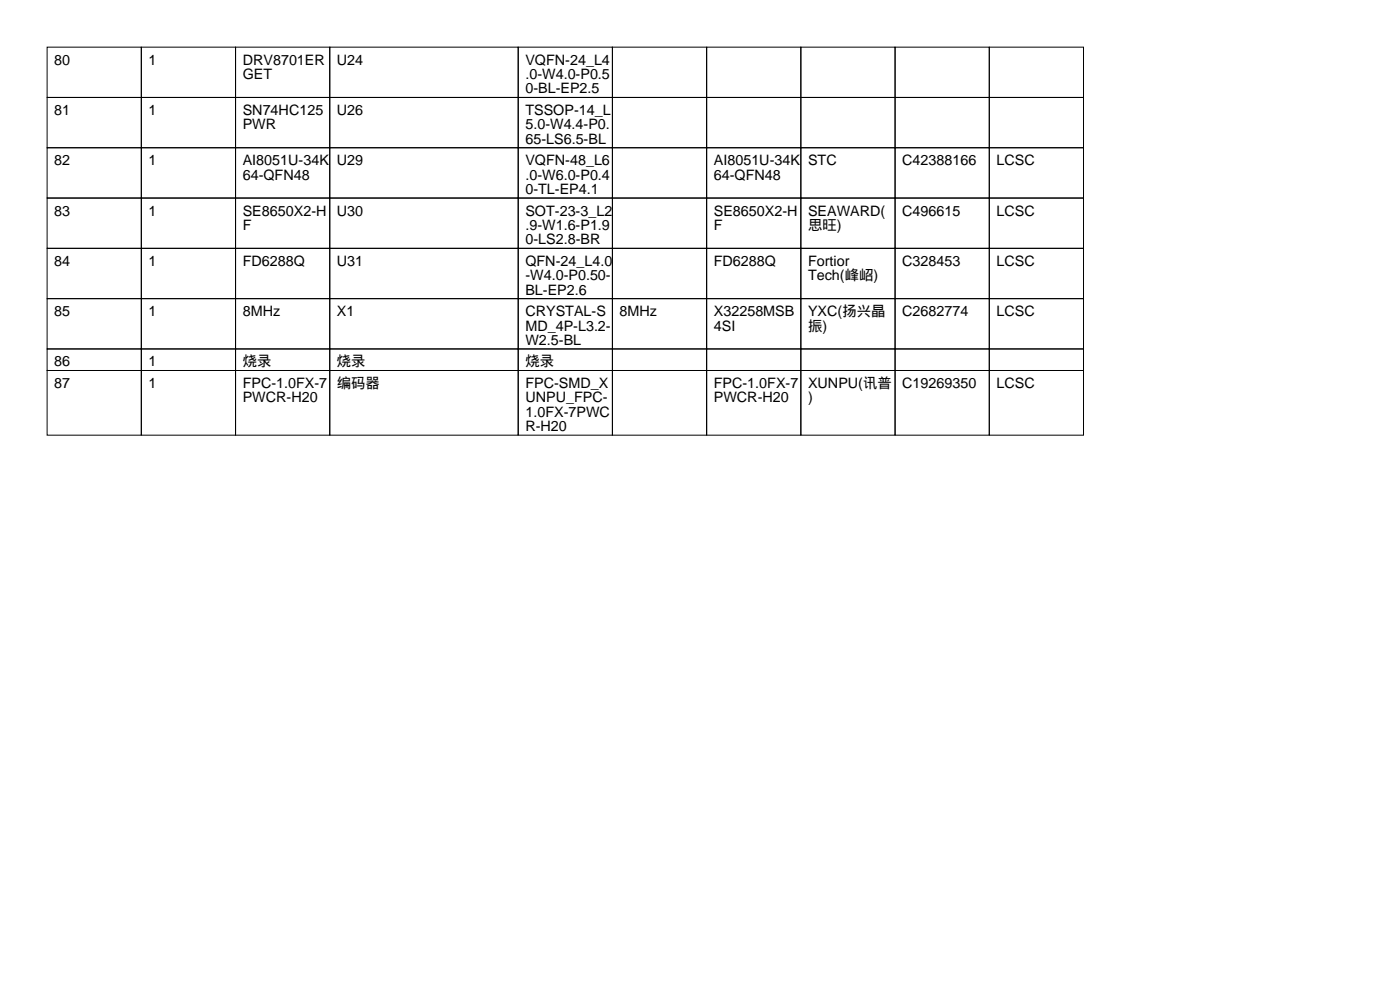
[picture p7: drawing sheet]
<svg xmlns="http://www.w3.org/2000/svg" width="297mm" height="210mm" viewBox="0 0 297 210" stroke-linecap="round" stroke-linejoin="round" font-family="sans-serif">
<defs><g id="words">
<g font-size="3">
<text x="11.5" y="13.7">80</text>
<text x="31.5" y="13.7">1</text>
<text x="51.5" y="13.7">DRV8701ER</text>
<text x="51.5" y="16.8">GET</text>
<text x="71.5" y="13.7">U24</text>
<text x="111.5" y="13.7">VQFN-24_L4</text>
<text x="111.5" y="16.8">.0-W4.0-P0.5</text>
<text x="111.5" y="19.8">0-BL-EP2.5</text>
<text x="11.5" y="24.4">81</text>
<text x="31.5" y="24.4">1</text>
<text x="51.5" y="24.4">SN74HC125</text>
<text x="51.5" y="27.4">PWR</text>
<text x="71.5" y="24.4">U26</text>
<text x="111.5" y="24.4">TSSOP-14_L</text>
<text x="111.5" y="27.4">5.0-W4.4-P0.</text>
<text x="11.5" y="35.1">82</text>
<text x="31.5" y="35.1">1</text>
<text x="51.5" y="35.1">AI8051U-34K</text>
<text x="71.5" y="35.1">U29</text>
<text x="111.5" y="30.5">65-LS6.5-BL</text>
<text x="111.5" y="35.1">VQFN-48_L6</text>
<text x="151.5" y="35.1">AI8051U-34K</text>
<text x="171.5" y="35.1">STC</text>
<text x="191.5" y="35.1">C42388166</text>
<text x="211.5" y="35.1">LCSC</text>
<text x="51.5" y="38.1">64-QFN48</text>
<text x="111.5" y="38.1">.0-W6.0-P0.4</text>
<text x="111.5" y="41.2">0-TL-EP4.1</text>
<text x="151.5" y="38.1">64-QFN48</text>
<text x="11.5" y="45.7">83</text>
<text x="31.5" y="45.7">1</text>
<text x="51.5" y="45.7">SE8650X2-H</text>
<text x="71.5" y="45.7">U30</text>
<text x="111.5" y="45.7">SOT-23-3_L2</text>
<text x="151.5" y="45.7">SE8650X2-H</text>
<text x="171.5" y="45.7">SEAWARD(</text>
<text x="191.5" y="45.7">C496615</text>
<text x="211.5" y="45.7">LCSC</text>
<text x="51.5" y="48.8">F</text>
<text x="111.5" y="48.8">.9-W1.6-P1.9</text>
<text x="111.5" y="51.8">0-LS2.8-BR</text>
<text x="151.5" y="48.8">F</text>
<text x="171.5" y="48.8">思旺)</text>
<text x="11.5" y="56.4">84</text>
<text x="31.5" y="56.4">1</text>
<text x="51.5" y="56.4">FD6288Q</text>
<text x="71.5" y="56.4">U31</text>
<text x="111.5" y="56.4">QFN-24_L4.0</text>
<text x="111.5" y="59.4">-W4.0-P0.50-</text>
<text x="151.5" y="56.4">FD6288Q</text>
<text x="171.5" y="56.4">Fortior</text>
<text x="171.5" y="59.4">Tech(峰岹)</text>
<text x="191.5" y="56.4">C328453</text>
<text x="211.5" y="56.4">LCSC</text>
<text x="111.5" y="62.5">BL-EP2.6</text>
<text x="11.5" y="67.1">85</text>
<text x="31.5" y="67.1">1</text>
<text x="51.5" y="67.1">8MHz</text>
<text x="71.5" y="67.1">X1</text>
<text x="111.5" y="67.1">CRYSTAL-S</text>
<text x="111.5" y="70.1">MD_4P-L3.2-</text>
<text x="131.5" y="67.1">8MHz</text>
<text x="151.5" y="67.1">X32258MSB</text>
<text x="151.5" y="70.1">4SI</text>
<text x="171.5" y="67.1">YXC(扬兴晶</text>
<text x="171.5" y="70.1">振)</text>
<text x="191.5" y="67.1">C2682774</text>
<text x="211.5" y="67.1">LCSC</text>
<text x="11.5" y="77.7">86</text>
<text x="31.5" y="77.7">1</text>
<text x="51.5" y="77.7">烧录</text>
<text x="71.5" y="77.7">烧录</text>
<text x="111.5" y="73.2">W2.5-BL</text>
<text x="111.5" y="77.7">烧录</text>
<text x="11.5" y="82.3">87</text>
<text x="31.5" y="82.3">1</text>
<text x="51.5" y="82.3">FPC-1.0FX-7</text>
<text x="71.5" y="82.3">编码器</text>
<text x="111.5" y="82.3">FPC-SMD_X</text>
<text x="151.5" y="82.3">FPC-1.0FX-7</text>
<text x="171.5" y="82.3">XUNPU(讯普</text>
<text x="191.5" y="82.3">C19269350</text>
<text x="211.5" y="82.3">LCSC</text>
<text x="51.5" y="85.3">PWCR-H20</text>
<text x="111.5" y="85.3">UNPU_FPC-</text>
<text x="111.5" y="88.4">1.0FX-7PWC</text>
<text x="151.5" y="85.3">PWCR-H20</text>
<text x="171.5" y="85.3">)</text>
<text x="111.5" y="91.4">R-H20</text>
</g>
</g></defs>
<g fill="none" stroke="#000" stroke-width=".21">
<path d="M10 10h20v10.7h-20zM30 10h20v10.7h-20zM50 10h20v10.7h-20zM70 10h40v10.7h-40zM110 10h20v10.7h-20zM130 10h20v10.7h-20zM150 10h20v10.7h-20zM170 10h20v10.7h-20zM190 10h20v10.7h-20zM210 10h20v10.7h-20zM10 20.7h20v10.6h-20zM10 31.3h20v10.7h-20z"/>
<path d="M30 20.7h20v10.6h-20zM30 31.3h20v10.7h-20zM50 20.7h20v10.6h-20zM50 31.3h20v10.7h-20zM70 20.7h40v10.6h-40zM70 31.3h40v10.7h-40zM110 20.7h20v10.6h-20zM110 31.3h20v10.7h-20zM130 20.7h20v10.6h-20zM130 31.3h20v10.7h-20zM150 20.7h20v10.6h-20zM150 31.3h20v10.7h-20z"/>
<path d="M170 20.7h20v10.6h-20zM170 31.3h20v10.7h-20zM190 20.7h20v10.6h-20zM190 31.3h20v10.7h-20zM210 20.7h20v10.6h-20zM210 31.3h20v10.7h-20zM10 42h20v10.7h-20zM10 52.7h20v10.6h-20zM30 42h20v10.7h-20zM30 52.7h20v10.6h-20zM50 42h20v10.7h-20zM50 52.7h20v10.6h-20z"/>
<path d="M70 42h40v10.7h-40zM70 52.7h40v10.6h-40zM110 42h20v10.7h-20zM110 52.7h20v10.6h-20zM130 42h20v10.7h-20zM130 52.7h20v10.6h-20zM150 42h20v10.7h-20zM150 52.7h20v10.6h-20zM170 42h20v10.7h-20zM170 52.7h20v10.6h-20zM190 42h20v10.7h-20zM190 52.7h20v10.6h-20z"/>
<path d="M210 42h20v10.7h-20zM210 52.7h20v10.6h-20zM10 63.3h20v10.7h-20zM10 74h20v4.6h-20zM10 78.6h20v13.7h-20zM30 63.3h20v10.7h-20zM30 74h20v4.6h-20zM30 78.6h20v13.7h-20zM50 63.3h20v10.7h-20zM50 74h20v4.6h-20zM50 78.6h20v13.7h-20zM70 63.3h40v10.7h-40z"/>
<path d="M70 74h40v4.6h-40zM70 78.6h40v13.7h-40zM110 63.3h20v10.7h-20zM110 74h20v4.6h-20zM110 78.6h20v13.7h-20zM130 63.3h20v10.7h-20zM130 74h20v4.6h-20zM130 78.6h20v13.7h-20zM150 63.3h20v10.7h-20zM150 74h20v4.6h-20zM150 78.6h20v13.7h-20zM170 63.3h20v10.7h-20z"/>
<path d="M170 74h20v4.6h-20zM170 78.6h20v13.7h-20zM190 63.3h20v10.7h-20zM190 74h20v4.6h-20zM190 78.6h20v13.7h-20zM210 63.3h20v10.7h-20zM210 74h20v4.6h-20zM210 78.6h20v13.7h-20z"/>
</g>
<use href="#words"/>
</svg>
